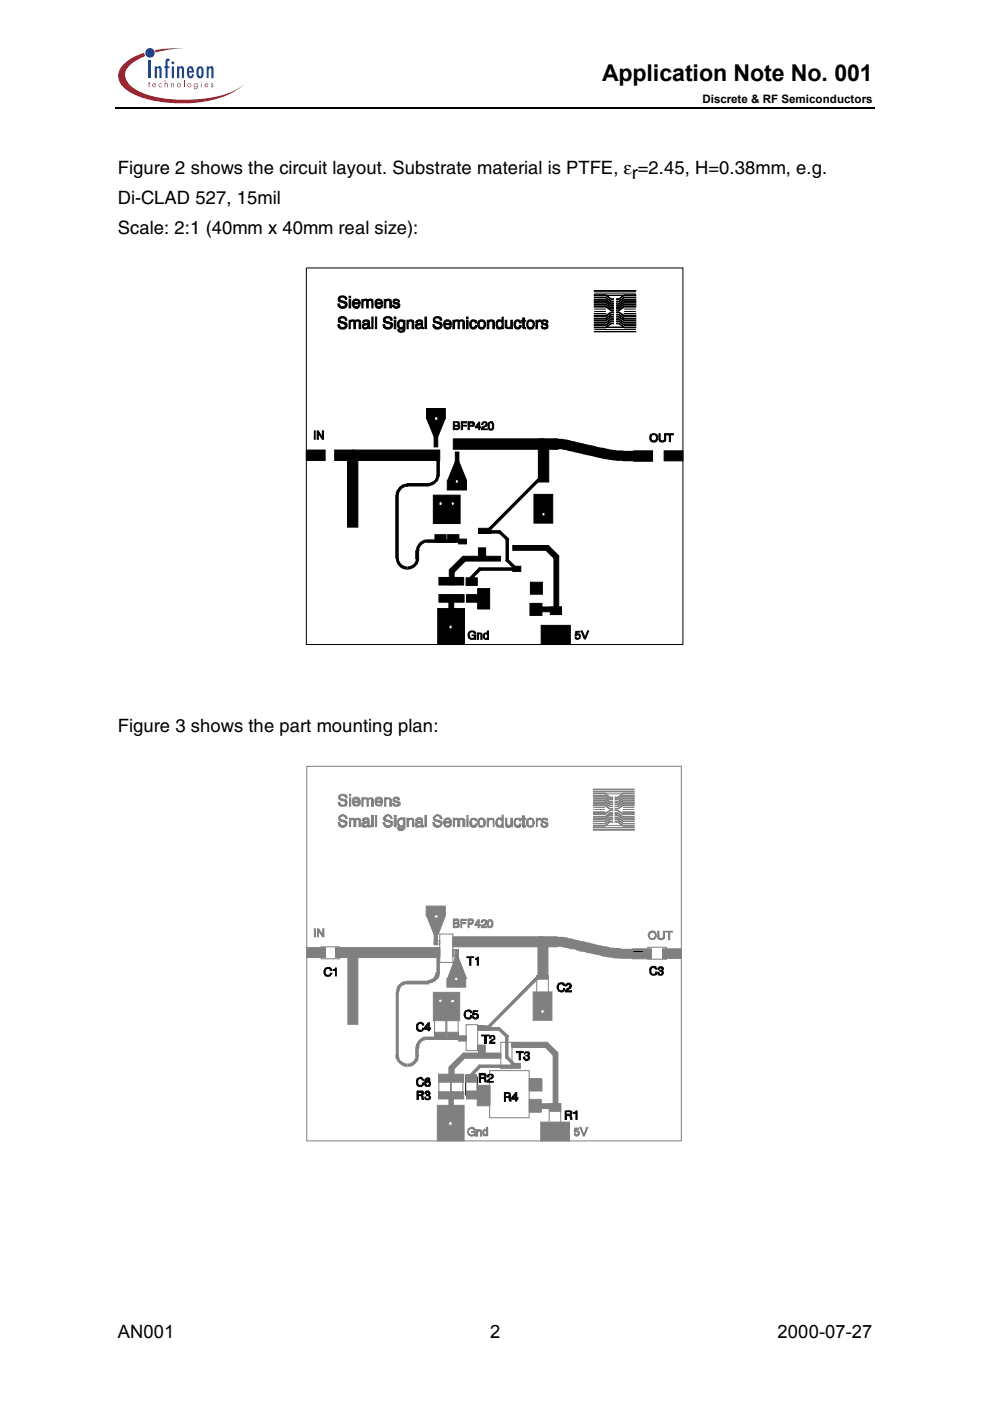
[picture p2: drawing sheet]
<svg xmlns="http://www.w3.org/2000/svg" width="210mm" height="297mm" viewBox="0 0 210 297" stroke-linecap="round" stroke-linejoin="round" font-family="sans-serif">
<defs><g id="words">
<text font-size="4.9" x="127.7" y="17.2">Application Note No. 001</text>
<g font-size="3.9">
<text x="25" y="36.8">Figure 2 shows the circuit layout. Substrate material is PTFE, ε =2.45, H=0.38mm, e.g.</text>
<text x="134" y="37.9">r</text>
<text x="25" y="43.2">Di-CLAD 527, 15mil</text>
<text x="25" y="49.5">Scale: 2:1 (40mm x 40mm real size):</text>
<text x="25" y="155.2">Figure 3 shows the part mounting plan:</text>
<text x="25" y="283.7">AN001</text>
<text x="103.9" y="283.7">2</text>
<text x="164.9" y="283.7">2000-07-27</text>
</g>
<text font-size="2.5" x="148.9" y="21.8">Discrete &amp; RF Semiconductors</text>
</g></defs>
<path d="M24.5 22.9h161" fill="none" stroke="#000" stroke-width=".25"/>
<g fill="#c82434">
<path d="M31.5 17.4h.2v.3h.1l-.1 .1v.7h-.2z"/>
<path d="M33.7 17.9l.3-.3 .3 .1v.2a.3 .3 0 0 0-.5 0 .3 .3 0 0 0 0 .4 .3 .3 0 0 0 .5-.1l-.1 .3a.44 .44 0 0 1-.5-.1 .44 .44 0 0 1 0-.5z"/>
<path d="M34.9 17h.2v.8l.2-.2 .3 .2v.7h-.2v-.7h-.1l-.2 .1v.6h-.2z"/>
<path d="M36.2 17.7h.6l.1 .8h-.1l-.1-.7h-.1l-.2 .1v.6h-.2z"/>
<path d="M39 17h.1v1.5h-.1z"/>
<path d="M44.8 17.7l.4 .1-.3 .1 .3 .2-.1 .4-.4-.2 .3 .1 .1-.1-.4-.4z"/>
<path d="M32.8 10.6a26.3 26.3 0 0 1 6.3-.3 22.8 22.8 0 0 0-6.1 .8z"/>
<path d="M26.2 13.6a10.1 10.1 0 0 1 4.4-2.4l.2 .7a7.7 7.7 0 0 0-4.1 3 3.1 3.1 0 0 0 1.6 3.7 19.1 19.1 0 0 0 10.8 2.5 22.3 22.3 0 0 0 11.7-2.5l.6-.5a15.6 15.6 0 0 1-9.3 3.6 27.6 27.6 0 0 1-13.7-1.7 4.9 4.9 0 0 1-3.4-3.9 3.6 3.6 0 0 1 1.2-2.5z"/>
<path d="M32.5 17.8h.2l.2 .2h-.5zM32.5 17.7a.44 .44 0 0 0-.1 .7 .44 .44 0 0 0 .7-.1h-.5l-.2-.2h.7a.4 .4 0 0 0-.2-.4 .4 .4 0 0 0-.4 0z"/>
<path d="M37.6 18.1a.3 .3 0 0 1 .6 0 .3 .3 0 0 1-.6 0zM37.5 18.1a.45 .45 0 0 0 .9 0 .45 .45 0 0 0-.9 0z"/>
<path d="M39.8 18.1a.3 .3 0 0 1 .6 0 .3 .3 0 0 1-.6 0zM39.7 18.1a.45 .45 0 0 0 .9 0 .45 .45 0 0 0-.9 0z"/>
<path d="M41.2 18.1a.3 .3 0 0 1 .6 0 .3 .3 0 0 1-.6 0zM41.3 17.7a.43 .43 0 0 0-.2 .6 .43 .43 0 0 0 .7 .1l-.1 .4h-.3l-.3-.2a.41 .41 0 0 0 .5 .4 .41 .41 0 0 0 .3-.5v-.8l-.1 .1z"/>
<path d="M42.6 17.7h.1v.8h-.1zM42.6 17.3a.1 .1 0 0 1 .2 0 .1 .1 0 0 1-.2 0z"/>
<path d="M43.6 17.8h.2l.2 .2h-.5zM43.5 17.7a.44 .44 0 0 0 0 .7 .44 .44 0 0 0 .7-.1h-.6l-.1-.2h.7a.4 .4 0 0 0-.2-.4 .4 .4 0 0 0-.5 0z"/>
</g>
<g fill="#18469d">
<path d="M31.6 12.8h.4v3.8h-.4z"/>
<path d="M32.8 14.1h.5v.3a.57 .57 0 0 1 .7-.3 .57 .57 0 0 1 .3 .7v1.8h-.5v-1.9l-.3-.3-.2 .4v1.8h-.5z"/>
<path d="M35.3 12.5h.6v.5l-.1-.1-.3 .2v1h.4v.3h-.4v2.2h-.4v-2.2h-.3v-.3h.3a1.79 1.79 0 0 1 .2-1.6z"/>
<path d="M37.5 14.1h.5v.3a.57 .57 0 0 1 .8-.3 .57 .57 0 0 1 .2 .7v1.8h-.4v-1.9l-.3-.3-.3 .4v1.8h-.5z"/>
<path d="M43.8 14.1h.5v.3a.57 .57 0 0 1 .7-.3 .57 .57 0 0 1 .3 .7v1.8h-.5v-1.9l-.3-.3-.2 .4v1.8h-.5z"/>
<path d="M36.4 14.1h.5v2.5h-.5zM36.3 13.3a.35 .35 0 0 1 .7 0 .35 .35 0 0 1-.7 0z"/>
<path d="M40.2 14.6l.2-.2 .2 .2 .1 .5h-.6zM40 14.1a1.99 1.99 0 0 0 0 2.4 .73 .73 0 0 0 .8 0 .73 .73 0 0 0 .3-.8h-.4l-.1 .4-.2 .1-.3-.3v-.5h1v-.4a.8 .8 0 0 0-1.1-.9z"/>
<path d="M42.2 14.6l.2-.1a1.36 1.36 0 0 1 0 1.7l-.3-.4zM41.8 14.3l-.2 1a.86 .86 0 0 0 .3 1.1 .86 .86 0 0 0 1.1-.1l.2-1a.86 .86 0 0 0-.3-1 .86 .86 0 0 0-1.1 0z"/>
<circle cx="31.8" cy="11.2" r="1.01"/>
</g>
<g fill="#000" stroke="#000" stroke-width=".21">
<path d="M65 95.4h3.9v2.2h-3.9z" fill-rule="evenodd"/>
<path d="M66.6 91.4h.2v1.7h-.2z" fill-rule="evenodd"/>
<path d="M67.2 91.4h.3l.8 1.4v-1.4h.3v1.7h-.3l-.8-1.4v1.4h-.3z" fill-rule="evenodd"/>
<path d="M71 95.4h3.9v2.2h-3.9z" fill-rule="evenodd"/>
<path d="M74.8 95.4h18.4v2.2h-18.4z" fill-rule="evenodd"/>
<path d="M90.4 86.6h4v2h-4z" fill-rule="evenodd"/>
<path d="M92 92.6h.8v2.1h-.8z" fill-rule="evenodd"/>
<path d="M90.4 88.6h4l-1.6 4h-.8z" fill-rule="evenodd"/>
<path d="M96.1 93h19.2v2.2h-19.2z" fill-rule="evenodd"/>
<path d="M96.5 95.8h.8v2.1h-.8z" fill-rule="evenodd"/>
<path d="M96.5 97.9h.8l1.6 4h-4z" fill-rule="evenodd"/>
<path d="M97.8 89.4h1.2v.3h-.9v.5h.8v.1h-.8v.8h-.3z" fill-rule="evenodd"/>
<path d="M102.2 89.7l.2-.2a.61 .61 0 0 1 .7 0 .61 .61 0 0 1 .2 .7l-.9 .6 .9 .1v.2h-1.2l.1-.4 .9-.7-.2-.4-.4 .1-.1 .3h-.3z" fill-rule="evenodd"/>
<path d="M114.3 93h4v2.2h-4z" fill-rule="evenodd"/>
<path d="M134.4 95.6h4v2.2h-4z" fill-rule="evenodd"/>
<path d="M139.7 91.9h.3v1.3l.2 .3 .6-.1 .1-1.5h.3v1.4l-.4 .3a.83 .83 0 0 1-1.1-.4z" fill-rule="evenodd"/>
<path d="M140.8 95.6h4v2.1h-4z" fill-rule="evenodd"/>
<path d="M141.3 91.9h1.5v.3h-.6v1.4h-.3v-1.4h-.6z" fill-rule="evenodd"/>
<path d="M73.7 97.6h2.2v14.2h-2.2z" fill-rule="evenodd"/>
<path d="M83.9 105h.5v13.3h-.5z" fill-rule="evenodd"/>
<path d="M86.4 102.5h4.5v.5h-4.5z" fill-rule="evenodd"/>
<path d="M88.2 116.8h.5v1.6h-.5z" fill-rule="evenodd"/>
<path d="M90.7 114.5h1.4v.5h-1.4z" fill-rule="evenodd"/>
<path d="M91.9 105h5.7v6h-5.7z" fill-rule="evenodd"/>
<path d="M92.2 113.4h2.4v1.6h-2.4z" fill-rule="evenodd"/>
<path d="M92.6 97.5h.5v3.4h-.5z" fill-rule="evenodd"/>
<path d="M92.7 114.5h3.9v.5h-3.9z" fill-rule="evenodd"/>
<path d="M94.8 101.9h4.1v2h-4.1z" fill-rule="evenodd"/>
<path d="M94.9 113.4h2.4v1.6h-2.4z" fill-rule="evenodd"/>
<path d="M97.2 114.3h1.7v1h-1.7z" fill-rule="evenodd"/>
<path d="M98.1 117.9h8v1.1h-8z" fill-rule="evenodd"/>
<path d="M101.4 112h2.7v1.1h-2.7z" fill-rule="evenodd"/>
<path d="M101.4 116.2h1.6v2.2h-1.6z" fill-rule="evenodd"/>
<path d="M101.7 112.5h4.3v.5h-4.3z" fill-rule="evenodd"/>
<path d="M114.2 101.3l.4 .4-11.2 11.2-.3-.3z" fill-rule="evenodd"/>
<path d="M107.3 114.3h.5v4.7h-.5z" fill-rule="evenodd"/>
<path d="M105.7 112.9l.3-.4 1.9 1.8-.4 .3z" fill-rule="evenodd"/>
<path d="M107.3 118.9l.3-.4 2.2 2.1-.3 .5z" fill-rule="evenodd"/>
<path d="M108.7 115.7h7.6v1h-7.6z" fill-rule="evenodd"/>
<path d="M113.2 104.8h4v6.1h-4z" fill-rule="evenodd"/>
<path d="M114.1 95.2h2.2v7h-2.2z" fill-rule="evenodd"/>
<path d="M115.6 116.5l.7-.8 2.2 2.2-.8 .7z" fill-rule="evenodd"/>
<path d="M92.8 129h5.7v7.6h-5.7z" fill-rule="evenodd"/>
<path d="M93.1 122.4h2.8v1.6h-2.8z" fill-rule="evenodd"/>
<path d="M93.1 126.1h2.9v1.6h-2.9z" fill-rule="evenodd"/>
<path d="M95.2 127.1h1v3.1h-1z" fill-rule="evenodd"/>
<path d="M95.3 120.8h1v3.2h-1z" fill-rule="evenodd"/>
<path d="M95.3 120.7l2.8-2.7 .7 .8-2.7 2.7z" fill-rule="evenodd"/>
<path d="M95.9 122.4h2.4v1.6h-2.4z" fill-rule="evenodd"/>
<path d="M96 126.1h2.4v1.6h-2.4z" fill-rule="evenodd"/>
<path d="M98.8 122.5h2.4v1.6h-2.4z" fill-rule="evenodd"/>
<path d="M98.9 126.1h2.4v1.6h-2.4z" fill-rule="evenodd"/>
<path d="M101.6 120.4l.4 .3-2.2 2.2-.3-.3z" fill-rule="evenodd"/>
<path d="M99.5 133.9l.8-.1 .6 .4-.3 .1-.3-.4h-.4l-.4 .5v.5a.59 .59 0 0 0 .6 .5 .59 .59 0 0 0 .6-.6h-.6v-.2h.8v1h-.2v-.3l-.4 .3-.8-.2-.3-.4v-.6z" fill-rule="evenodd"/>
<path d="M101.3 124.8h2.5v4.3h-2.5z" fill-rule="evenodd"/>
<path d="M101.6 120.4h8.6v.5h-8.6z" fill-rule="evenodd"/>
<path d="M101.2 134.2h.2v.3a.46 .46 0 0 1 .4-.3 .46 .46 0 0 1 .4 .3v1.1h-.2l-.1-1.2-.5 .1v1.1h-.2z" fill-rule="evenodd"/>
<path d="M108.7 120.1h1.7v1.1h-1.7z" fill-rule="evenodd"/>
<path d="M112.4 127.9h2.5v2.6h-2.5z" fill-rule="evenodd"/>
<path d="M112.5 123.4h2.5v2.6h-2.5z" fill-rule="evenodd"/>
<path d="M113.6 128.7h5.4v1h-5.4z" fill-rule="evenodd"/>
<path d="M114.7 132.6h6.2v4h-6.2z" fill-rule="evenodd"/>
<path d="M116.7 128.7h2.4v1.6h-2.4z" fill-rule="evenodd"/>
<path d="M117.4 118h1.1v11.1h-1.1z" fill-rule="evenodd"/>
<path d="M122.1 133.9h.9v.1h-.7l-.1 .5a.5 .5 0 0 1 .8 .2 .6 .6 0 0 1-.2 .7 .6 .6 0 0 1-.8-.1l-.1-.3 .5 .4h.2l.3-.3v-.3l-.2-.2-.8 .1z" fill-rule="evenodd"/>
<path d="M123.2 133.8h.3l.6 1.4 .5-1.4h.2l-.7 1.7h-.2z" fill-rule="evenodd"/>
</g>
<g fill="none" stroke="#000" stroke-width=".21">
<path d="M65 56.8h79.8v79.9h-79.8zM96.1 89.4l1.2 .1 .1 .4-.3 .3 .4 .1v.5l-.3 .2-1.1 .1zM96.4 89.6h.6l.1 .4-.1 .2h-.6zM96.4 90.3h.7l.1 .4-.2 .1h-.6zM99.2 89.4h1.1l.3 .3-.2 .6h-.9v.8h-.3zM99.5 89.7h.8v.4l-.8 .1zM101.5 89.5h.2v1h.3v.2h-.3v.4h-.2v-.4h-.7zM101.5 89.7v.8h-.5zM103.6 89.6l.7-.2 .4 .5-.1 1-.3 .3h-.5l-.2-.3a1.27 1.27 0 0 1 0-1.2zM103.8 89.7a.35 .35 0 0 1 .4-.1 .35 .35 0 0 1 .2 .3v.9a.34 .34 0 0 1-.4 .2 .34 .34 0 0 1-.3-.3zM127.2 96.2h9.3M138.3 92.2a.65 .65 0 0 1 .8 .2 .65 .65 0 0 1-.1 .9 .65 .65 0 0 1-.9-.1l-.1-.6z"/>
<path d="M102.5 134.5l.4-.3 .4 .2v-.6h.3v1.8h-.3v-.2a.48 .48 0 0 1-.5 .1 .48 .48 0 0 1-.3-.5zM102.7 134.5l.2-.1 .4 .1v.8l-.4 .1-.2-.2z"/>
<circle cx="138.6" cy="92.8" r=".88"/>
</g>
<path d="M83.9 118.3h.7a1.9 1.9 0 0 0 .6 1.4l.6 .4h.6v.7a2.49 2.49 0 0 1-2.5-2.5zM84.6 103.3l.2-.2a2.04 2.04 0 0 1 1.7-.6v.7h-.5l-.8 .4-.4 .5-.2 .9h-.7l.2-1zM90.7 102.4a1.88 1.88 0 0 0 1.9-1.7l.6 .1-.1 .7-.6 .9-1 .6-.7 .1zM89 115l.8-.5 .9-.1v.7h-.6l-.8 .5-.4 .6v.6h-.7l.1-.9zM86.4 120.1a1.88 1.88 0 0 0 1.8-1.7h.7l-.2 .8-.5 .9-1 .5-.7 .2z" fill="#000"/>
<g fill="#000">
<path d="M96.1 89.4l1.2 .1 .1 .6-.2 .2h.3v.5l-.3 .3h-1.1v-.7h.3v.4h.8l-.1-.4h-1v-.7h.3v.5l.7-.1-.1-.4h-.9z" fill-rule="evenodd"/>
<path d="M99.2 89.4h1.1l.3 .3v.5l-.2 .2h-.9v.7h-.3v-1.4h.3v.5h.7l.1-.3v-.2h-1.1z" fill-rule="evenodd"/>
<path d="M101.5 89.5h.2v.3h-.3l-.3 .7h.4v-.7h.2v.7h.3v.3h-.3v.3h-.2v-.3h-.7l.1-.5z" fill-rule="evenodd"/>
<path d="M103.6 89.6l.7-.2 .2 .3h-.6l-.2 .1v.9l.2 .3h.3l.2-.2v-.8l-.2-.3h.3l.2 .2v.9l-.3 .4h-.7l-.2-.4v-.8z" fill-rule="evenodd"/>
<path d="M137.9 92.2l.5-.3 .8 .2-1.1 .3-.1 .6 .2 .4a.74 .74 0 0 0 .9-.1l.1-.7-.3-.4h.4l.2 .3-.1 .9-.4 .3-1-.1-.2-.4v-.7z" fill-rule="evenodd"/>
<path d="M102.5 134.5l.4-.3 .4 .1v-.5h.3v.7h-.9l.1 .9h.4l.2-.2v-.6l-.2-.1h.4v1l-.9 .1-.2-.2z" fill-rule="evenodd"/>
<path d="M103.3 135.5l.3 .1z" fill-rule="evenodd"/>
</g>
<path d="M114.9 108.7a.48 .48 0 0 1 .8 .2l-.1 .5-.5 .1-.3-.3z" fill-rule="evenodd" fill="#fff"/>
<path d="M114.7 108.7l.2-.2-.1 .1 .7-.1h-.2l.5 .2v.2l-.2-.1 .2 .2v.3l-.6 .3-.4-.1h.2l-.3-.2h.1l-.1-.2h.3v.1l-.2-.1 .4 .3-.1-.1h.3l-.2 .1 .3-.2-.2 .1 .2-.1-.2 .1 .2-.2-.1-.2 .2 .1-.2-.2h.2l-.4-.2 .2 .1h-.5l.2-.1-.2 .2h.2h-.3l.2-.1v.4h-.3z" fill="#000"/>
<path d="M92.1 88.4a.54 .54 0 0 1 .9 .2l-.1 .6h-.6l-.3-.2z" fill-rule="evenodd" fill="#fff"/>
<path d="M92 88.3h.9h-.2l.4 .2v.3l-.2 .2h.2l-.5 .2h.2h-.7h.2h-.2l-.1-.1 .2 .1-.2-.1h.1h-.1l-.1-.3h.3v.2l-.1-.1 .2 .1h-.2l.4 .2-.2-.1 .3 .1h-.3l.4-.1h-.1l.3-.3-.2 .1v-.4l-.3-.2 .2 .1-.4 .1 .2-.1-.3 .3 .1-.1v.2h-.3z" fill="#000"/>
<path d="M96.5 101.8a.48 .48 0 0 1 .8 .1l-.1 .5-.5 .1-.3-.2z" fill-rule="evenodd" fill="#fff"/>
<path d="M96.3 101.8l.2-.2-.1 .1 .7-.1h-.1l.4 .2v.1h-.2l.3 .1-.1 .4-.5 .2-.5-.1h.2l-.3-.1h.1l-.1-.3h.3v.2l-.2-.1 .5 .2h-.2h.2l.2-.1-.1 .1 .1-.1-.1 .1 .1-.2-.1-.3 .2 .1-.2-.1h.2l-.3-.2 .1 .1h-.5l.2-.1-.2 .2h.2h-.3l.2-.1v.3h-.3z" fill="#000"/>
<path d="M93.1 106.4a.54 .54 0 0 1 .8 .2l-.1 .6-.6 .1-.2-.3z" fill-rule="evenodd" fill="#fff"/>
<path d="M93 106.3h.8h-.1l.3 .2 .1 .3-.3 .2h.2l-.4 .3h.1h-.6h.1l-.2-.1h.1l-.3-.2v-.2h.3v.2v-.1l.1 .1h-.1l.3 .2-.2-.1 .3 .1h-.3l.5-.1h-.2l.3-.3-.1 .1v-.4l-.4-.2 .2 .1-.4 .1 .2-.1-.2 .4v-.1v.1h-.3z" fill="#000"/>
<path d="M95.7 106.4a.48 .48 0 0 1 .7 .2v.6l-.5 .1-.3-.3z" fill-rule="evenodd" fill="#fff"/>
<path d="M95.5 106.4l.4-.1h-.2h.6h-.2l.4 .2 .1 .3-.3 .5h-.6l-.3-.5h.4l.1 .3-.2-.1 .4 .2h-.2l.5-.3-.2 .1 .1-.3-.2-.3 .2 .1-.3-.2 .1 .1-.2-.1 .2 .1-.4 .1 .2-.1-.1 .4h-.4z" fill="#000"/>
<path d="M95.2 132.6a.54 .54 0 0 1 .8 .2l-.1 .5-.6 .1-.2-.2z" fill-rule="evenodd" fill="#fff"/>
<path d="M116.9 93.1l2.5-.1 10.7 2.4 4.4 .2v2.2l-4.6-.2-2-.3-8.8-2.1-2 .1zM95.2 132.4h.6h-.2l.5 .3 .1 .3-.5 .4h.2l-.5 .1-.5-.3v-.2h.4v.2l-.1-.1 .1 .1h-.1l.2 .1h-.1h.3h-.3h.5h-.2l.3-.3-.1 .1v-.4l-.4-.2 .2 .1-.3 .1 .1-.1-.2 .3 .1-.1v.2h-.4l.1-.4 .3-.2z" fill="#000"/>
<g fill="#000" stroke="#000" stroke-width=".21">
<path d="M71.8 63.1l.5-.4h.6l.5 .4 .1 .4h-.2l-.2-.4-.3-.1-.6 .1a.51 .51 0 0 0 0 .5 .51 .51 0 0 0 .5 .2l.5 .1 .3 .3 .1 .6-.2 .3-.4 .3h-.7a.91 .91 0 0 1-.7-1h.4l.1 .4 .3 .2h.5l.3-.1a.45 .45 0 0 0 0-.6 .45 .45 0 0 0-.5-.1l-.9-.4z" fill-rule="evenodd"/>
<path d="M71.9 67.4l.4-.3h.6l.5 .4 .1 .4h-.2l-.2-.4-.3-.1-.6 .1a.51 .51 0 0 0 0 .5 .51 .51 0 0 0 .5 .2l.6 .2 .3 .3v.5l-.2 .3-.4 .3h-.7a.91 .91 0 0 1-.7-1h.4l.1 .4 .3 .2h.5l.3-.1a.45 .45 0 0 0 0-.6 .45 .45 0 0 0-.5-.1l-.9-.4-.1-.6z" fill-rule="evenodd"/>
<path d="M74 62.8h.4v.4h-.4z" fill-rule="evenodd"/>
<path d="M74 63.5h.4v1.8h-.4z" fill-rule="evenodd"/>
<path d="M74 67.9h.3v.2l.3-.3 .5 .1a.22 .22 0 0 0 .2 .2 .22 .22 0 0 0 .2-.2l.6-.1 .3 .2 .1 1.7h-.4v-1.5l-.1-.1h-.4l-.2 .2v1.4h-.4v-1.5l-.1-.1-.5 .1-.1 .2v1.3h-.3z" fill-rule="evenodd"/>
<path d="M76.7 63.5h.3v.2l.3-.3h.4l.3 .3 .3-.3 .6 .1 .2 .3v1.5h-.3v-1.4l-.2-.2-.4 .1-.1 .1v1.4h-.4v-1.5l-.1-.1-.5 .1-.1 1.5h-.3z" fill-rule="evenodd"/>
<path d="M78.8 67.2h.3v2.5h-.3z" fill-rule="evenodd"/>
<path d="M79.6 67.2h.3v2.5h-.3z" fill-rule="evenodd"/>
<path d="M81.5 63.5h.3v.3l.3-.4 .8 .2 .1 1.7h-.4v-1.4a.45 .45 0 0 0-.4-.2 .45 .45 0 0 0-.4 .3v1.3h-.3z" fill-rule="evenodd"/>
<path d="M81.5 67.4l.4-.3h.7l.5 .4 .1 .4h-.4l-.1-.3-.2-.2h-.5l-.4 .2a.64 .64 0 0 0 .9 .6l.6 .3a.74 .74 0 0 1-.4 1.2l-.8 .1-.3-.2a.67 .67 0 0 1-.4-.8h.3l.1 .4 .4 .2h.5a.4 .4 0 0 0 .3-.2 .4 .4 0 0 0-.1-.5l-1.3-.5-.1-.6z" fill-rule="evenodd"/>
<path d="M83.6 67.2h.3v.4h-.3z" fill-rule="evenodd"/>
<path d="M83.6 67.9h.3v1.8h-.3z" fill-rule="evenodd"/>
<path d="M83.4 63.6l.1-.1a.99 .99 0 0 1 1.2 .3v.2h-.3l-.1-.3h-.5l-.1 .1v.3l.6 .1 .5 .3-.2 .7-.9 .2-.5-.5v-.2h.4l.1 .3h.6l.1-.3-.2-.2a.64 .64 0 0 1-.9-.7z" fill-rule="evenodd"/>
<path d="M86.3 67.9h.2v.3l.4-.4h.5l.2 .2 .1 1.7h-.3v-1.5l-.2-.1-.6 .2-.1 1.4h-.2z" fill-rule="evenodd"/>
<path d="M90.1 67.2h.3v2.5h-.3z" fill-rule="evenodd"/>
<path d="M92 67.4l.5-.3h.6l.5 .4 .1 .4h-.4l-.1-.3-.2-.2-.6 .1a.35 .35 0 0 0-.3 .3 .35 .35 0 0 0 .3 .4l.9 .1 .4 .4-.1 .8-.5 .3a1.18 1.18 0 0 1-1.2-.5l-.1-.5h.2v.3l.5 .3h.6l.2-.1a.45 .45 0 0 0 0-.6 .45 .45 0 0 0-.5-.1l-.8-.4-.1-.6z" fill-rule="evenodd"/>
<path d="M96 67.9h.4v.2l.2-.3h.5l.3 .3 .2-.3h.5l.3 .2 .1 1.7h-.4v-1.5l-.1-.1h-.4l-.2 .2v1.4h-.3v-1.5l-.1-.1-.6 .1v1.5h-.4z" fill-rule="evenodd"/>
<path d="M98.9 67.2h.3v.4h-.3z" fill-rule="evenodd"/>
<path d="M98.9 67.9h.3v1.8h-.3z" fill-rule="evenodd"/>
<path d="M99.8 68l.3-.2 .8 .2 .2 .5h-.3a.42 .42 0 0 0-.3-.4 .42 .42 0 0 0-.5 .1l-.1 .9 .3 .3h.3l.4-.4h.2l-.1 .4-.4 .4-.7-.1-.2-.4-.1-.9z" fill-rule="evenodd"/>
<path d="M103.3 67.9h.3v.3l.3-.4 .8 .2 .1 1.7h-.3v-1.4a.45 .45 0 0 0-.5-.2 .45 .45 0 0 0-.4 .3v1.3h-.3z" fill-rule="evenodd"/>
<path d="M107.1 67.9h.4v1.4l.1 .1h.4l.2-.1 .1-1.4h.3v1.8h-.3v-.3l-.3 .3h-.5l-.4-.3z" fill-rule="evenodd"/>
<path d="M109.2 68l.3-.2 .7 .1 .3 .3v.3h-.3a.42 .42 0 0 0-.3-.4 .42 .42 0 0 0-.5 .1l-.1 .9 .3 .3h.3l.3-.4h.3l-.1 .4-.4 .4-.7-.1-.2-.4-.1-.9z" fill-rule="evenodd"/>
<path d="M110.8 67.4h.4v.5h.2v.2h-.2v1.2l.2 .1v.3h-.4l-.2-.2v-1.4h-.2v-.2h.2z" fill-rule="evenodd"/>
<path d="M113.6 67.9h.4v.3l.1-.3 .5-.1v.4h-.4l-.2 .2v1.3h-.4z" fill-rule="evenodd"/>
<path d="M114.8 68l.9-.2 .5 .4v.2h-.4l-.1-.3h-.5l-.1 .1 .2 .4 .8 .1 .1 .6-.4 .4a.83 .83 0 0 1-1.1-.4v-.2h.3l.2 .3h.6l.1-.3-.3-.2a.64 .64 0 0 1-.9-.7z" fill-rule="evenodd"/>
<path d="M126 61.6l8.8 .1z" fill-rule="evenodd"/>
<path d="M126 63h2.5l1.1 .8h.5v.2h-.5l-1.1-.8h-2.5z" fill-rule="evenodd"/>
<path d="M126 62.5h2.5l1.1 .8h.5v.2h-.5l-1.1-.8h-2.5z" fill-rule="evenodd"/>
<path d="M126 63.5h2.5l1.1 .8h.5v.2h-.5l-1.1-.8h-2.5z" fill-rule="evenodd"/>
<path d="M126 63.9h2.5l1.1 .9h.5v.1h-.5l-1.1-.7h-2.5z" fill-rule="evenodd"/>
<path d="M126 64.4h2.5l1.1 .8h.5v.2h-.5l-1.1-.8h-2.5z" fill-rule="evenodd"/>
<path d="M126 64.9h2.5l1.1 .8h.5v.2h-.5l-1.1-.8h-2.5z" fill-rule="evenodd"/>
<path d="M126 70.3l8.8 .1z" fill-rule="evenodd"/>
<path d="M126 66.5h2.5z" fill-rule="evenodd"/>
<path d="M126 68.8h2.5l1.1-.7h.5l-.5 .1-1.1 .8h-2.5z" fill-rule="evenodd"/>
<path d="M126 69.3h2.5l1.1-.8h.5v.2h-.5l-1.1 .8h-2.5z" fill-rule="evenodd"/>
<path d="M126 68.4h2.5l1.1-.8h.5v.2h-.5l-1.1 .7z" fill-rule="evenodd"/>
<path d="M126 67.8h2.5l1.1-.7h.5l-.5 .1-1.1 .9h-2.5z" fill-rule="evenodd"/>
<path d="M126 67.5h2.5l1.1-.9h.5v.2h-.5l-1.1 .8z" fill-rule="evenodd"/>
<path d="M126 66.9h2.5l1.1-.8h.5v.2h-.5l-1.1 .8h-2.5z" fill-rule="evenodd"/>
<path d="M128.5 62.6l3.8 .1z" fill-rule="evenodd"/>
<path d="M128.5 69.3l3.8 .1z" fill-rule="evenodd"/>
<path d="M132.3 66.5h2.5z" fill-rule="evenodd"/>
<path d="M130.7 63.8h.5l1.1-.8h2.5v.2h-2.5l-1.1 .8h-.5z" fill-rule="evenodd"/>
<path d="M130.7 63.3h.5l1.1-.8h2.5v.2h-2.5l-1.1 .8h-.5z" fill-rule="evenodd"/>
<path d="M130.7 64.3h.5l1.1-.8h2.5v.2h-2.5l-1.1 .8h-.5z" fill-rule="evenodd"/>
<path d="M130.7 64.8h.5l1.1-.9h2.5v.3h-2.5l-1.1 .7h-.5z" fill-rule="evenodd"/>
<path d="M130.7 65.2h.5l1.1-.8h2.5v.2h-2.5l-1.1 .8h-.5z" fill-rule="evenodd"/>
<path d="M130.7 65.7h.5l1.1-.8h2.5v.2h-2.5l-1.1 .8h-.5z" fill-rule="evenodd"/>
<path d="M130.7 68.1h.5l1.1 .7h2.5v.2h-2.5l-1.1-.8z" fill-rule="evenodd"/>
<path d="M130.7 68.5h.5l1.1 .8h2.5v.2h-2.5l-1.1-.8h-.5z" fill-rule="evenodd"/>
<path d="M130.7 67.6h.5l1.1 .8 2.5 .1h-2.5l-1.1-.7h-.5z" fill-rule="evenodd"/>
<path d="M130.7 67.1h.5l1.1 .7h2.5v.3h-2.5l-1.1-.9z" fill-rule="evenodd"/>
<path d="M130.7 66.6h.5l1.1 .9 2.5 .1h-2.5l-1.1-.8h-.5z" fill-rule="evenodd"/>
<path d="M130.7 66.1h.5l1.1 .8h2.5v.2h-2.5l-1.1-.8h-.5z" fill-rule="evenodd"/>
<path d="M101.6 231.6l.8 .3 .1 .4 .2 .1v.2h.3l.2-.3v-.2l-.2-.3h-.3v-.2h.4l.2 .2v.8l-.2 .1h-.4l-.8-.9v.9h-.3z" fill-rule="evenodd"/>
<path d="M112.5 234.4h1.2l.1-.4 .3 .6h-1.6z" fill-rule="evenodd"/>
</g>
<g fill="#000">
<path d="M74.9 63.6l.4-.2 .8 .2v.2h-.9l-.2 .4h1l-.1-.4h.4l.1 .7h-1.4l.2 .5h.7l.1-.3h.3v.2l-.3 .5h-.9l-.2-.3-.2-.3v-.8z" fill-rule="evenodd"/>
<path d="M77.1 67.9l.8-.1 .3 .2v.2h-.9h-.2v.3h-.2z" fill-rule="evenodd"/>
<path d="M76.8 68.9l.5-.3h.7l-.1-.4h.4v.6l-1.1 .2-.1 .1v.2v.2h.5l.3-.2 .1-.5h.3v.6l.2 .1h-.6l-.2 .3h-.6l-.3-.3z" fill-rule="evenodd"/>
<path d="M78 69.5h.5v.3l-.4-.1z" fill-rule="evenodd"/>
<path d="M79.6 63.8l.4-.4 .9 .2v.2h-.9l-.2 .3 1 .1-.2-.4h.4l.1 .7h-1.3l.2 .5h.6l.2-.1v-.2h.3l-.2 .6-1 .1v-.2h-.2l-.2-.4z" fill-rule="evenodd"/>
<path d="M84.5 68l.3-.2h.5l.1 .3 .1-.2h.4v.3h-1l-.3 .3v.6l.2 .3h.5l.2-.2v-.7l-.2-.3h.6v1.5l-1 .1-.5-.3-.1-.3v-.8z" fill-rule="evenodd"/>
<path d="M84.3 69.8h.3l.1 .4h.7l.1-.2v-.3h.4v.3l-.4 .4h-.9z" fill-rule="evenodd"/>
<path d="M88.3 68l.4-.2h.6l.3 .4h-.9h-.2v.3h-.3z" fill-rule="evenodd"/>
<path d="M88.2 68.8l.5-.2h.5l.1-.1v-.3h.3v.6l-1 .2-.2 .1v.2l.1 .2h.4l.4-.2v-.5h.3v.6l.2 .1h-.5l-.3 .3h-.7l-.2-.4z" fill-rule="evenodd"/>
<path d="M89.3 69.5h.5v.3h-.3z" fill-rule="evenodd"/>
<path d="M94.4 67.9l.8-.1 .3 .4h-.9l-.3 .4h1l-.1-.4h.4l.1 .7h-1.4l.3 .5h.6l.1-.1v-.2h.4l-.3 .6-1 .1v-.2h-.2l-.1-.4v-.8z" fill-rule="evenodd"/>
<path d="M101.5 68l.4-.2 .8 .2v.2h-.8l-.3 .3v.6l.2 .3h.6l.2-.2v-.7l-.2-.3h.5l.1 1-.3 .5h-1.2l-.2-.5v-.8z" fill-rule="evenodd"/>
<path d="M105.4 68l.2-.2h.5l.3 .3v-.9h.3v1h-.9l-.3 .1-.1 .3 .2 .7 .6 .1 .2-.2v-.7l-.2-.3h.5v1.4l-.4 .2h-.8l-.2-.2-.1-.4v-.8z" fill-rule="evenodd"/>
<path d="M106.4 69.6h.3v.2h-.3z" fill-rule="evenodd"/>
<path d="M112 67.9l.8-.1 .3 .4h-1.1l-.1 .9 .2 .3h.7l.2-.1v-.7l-.3-.4h.5l.1 1-.3 .5-1 .1-.1-.2-.2-.4v-.8z" fill-rule="evenodd"/>
</g>
<g fill="none" stroke="#000" stroke-width=".21">
<path d="M74.9 63.6l.9-.2 .5 .4 .1 .6h-1.4l.3 .6h.5l.2-.3h.3l-.3 .6a.98 .98 0 0 1-1.2-.4l-.1-.9zM75.1 63.8l.7-.1 .2 .1v.4h-1zM77.1 67.9l.8-.1 .3 .2 .1 1.4h.2v.3h-.3a.38 .38 0 0 0-.3-.2 .38 .38 0 0 0-.3 .3h-.4l-.4-.4v-.5l.5-.3h.6l.1-.4-.2-.1h-.5l-.2 .3h-.2zM77.1 69l.8-.3a.52 .52 0 0 1-.1 .7 .52 .52 0 0 1-.7 0zM79.6 63.8l.4-.4 .9 .2 .2 .4v.4h-1.3l.3 .6h.5l.2-.3h.3l-.2 .5-.8 .2-.4-.3-.2-.4zM79.9 63.8h.8l.1 .4h-1zM84.5 68l.3-.2h.5l.2 .3v-.2h.4v2l-.2 .4-.3 .1h-.5l-.5-.2-.1-.4h.3l.2 .4 .6-.1 .1-.5a.79 .79 0 0 1-1.2-.5v-.7zM84.7 68.2a.48 .48 0 0 1 .5-.1 .48 .48 0 0 1 .3 .4l-.1 .8-.1 .1h-.4l-.3-.3zM88.3 68l.4-.2h.6l.3 .3v1.3h.2v.3l-.5-.2a.64 .64 0 0 1-1 .2 .64 .64 0 0 1-.1-1l1.1-.2-.1-.4h-.5l-.2 .3h-.3zM88.6 68.9l.7-.2a.52 .52 0 0 1-.2 .7 .52 .52 0 0 1-.6 0l-.1-.3zM94.3 68l.3-.2h.6l.4 .4 .1 .6h-1.4l.4 .6h.5l.1-.3h.4l-.3 .5-.7 .2-.5-.3-.1-1.1zM94.5 68.2h.8v.4h-1z"/>
<path d="M101.5 68h.1a.92 .92 0 0 1 1.4 .4v.7l-.3 .5-.8 .2-.4-.2-.2-.5v-.7zM101.7 68.2a.54 .54 0 0 1 .5-.1 .54 .54 0 0 1 .4 .4l-.1 .8-.1 .1h-.5l-.3-.3zM105.5 67.9l.6-.1 .3 .3v-.9h.3v2.5h-.3v-.2l-.3 .3h-.4l-.4-.3-.1-1.1zM105.5 68.3a.5 .5 0 0 1 .5-.2 .5 .5 0 0 1 .4 .4v.7a.52 .52 0 0 1-.6 .2 .52 .52 0 0 1-.4-.5zM111.9 68a.85 .85 0 0 1 1.2 .2l.2 .2v.7l-.3 .5-.8 .2-.3-.3-.2-.4v-.7zM112 68.2a.66 .66 0 0 1 .9 .1 .66 .66 0 0 1 .1 .9l-.3 .2h-.5l-.2-.1zM126 62.1h8.8M126 65.5h2.5M126 66h2.5M126 69.8h8.8M132.3 65.5h2.5M132.3 66h2.5"/>
<path d="M126.9 201.7h9.4M98.7 228.3h2.5v3.9h-2.5z"/>
</g>
<g fill="#808080" stroke="#808080" stroke-width=".21">
<path d="M113 210.3h4v6h-4z" fill-rule="evenodd"/>
<path d="M114.7 237.9h6v4h-6z" fill-rule="evenodd"/>
<path d="M101.4 217.5h2.7v.9h-2.7z" fill-rule="evenodd"/>
<path d="M92.7 234.4h5.7v7.5h-5.7z" fill-rule="evenodd"/>
<path d="M65 200.9h4v2.1h-4z" fill-rule="evenodd"/>
<path d="M71.1 200.9h3.9v2.1h-3.9z" fill-rule="evenodd"/>
<path d="M73.8 203h2.1v14.2h-2.1z" fill-rule="evenodd"/>
<path d="M74.9 200.9h18.3v2.1h-18.3z" fill-rule="evenodd"/>
<path d="M96 198.6h19.2v2.1h-19.2z" fill-rule="evenodd"/>
<path d="M114.1 200.7h2.1v6.9h-2.1z" fill-rule="evenodd"/>
<path d="M92 198.1h.7v2.2h-.7z" fill-rule="evenodd"/>
<path d="M90.4 192.1h4v2h-4z" fill-rule="evenodd"/>
<path d="M90.4 194.1h4l-1.5 4h-.9z" fill-rule="evenodd"/>
<path d="M114.1 198.6h4v2.1h-4z" fill-rule="evenodd"/>
<path d="M140.5 201.2h4v2h-4z" fill-rule="evenodd"/>
<path d="M134.1 201.2h4v2.1h-4z" fill-rule="evenodd"/>
<path d="M92.6 203h.5v3.4h-.5z" fill-rule="evenodd"/>
<path d="M114.1 206.8l.3 .4-11.1 11.2-.3-.4z" fill-rule="evenodd"/>
<path d="M101.5 225.8h8.6v.5h-8.6z" fill-rule="evenodd"/>
<path d="M108.6 221h7.5v1.1h-7.5z" fill-rule="evenodd"/>
<path d="M107.2 219.6h.5v4.8h-.5z" fill-rule="evenodd"/>
<path d="M105.5 218.2l.3-.4 2 1.8-.3 .4z" fill-rule="evenodd"/>
<path d="M107.5 223.9l2.2 2.2-.4 .4-2.1-2.3z" fill-rule="evenodd"/>
<path d="M117.3 223.4h1v11h-1z" fill-rule="evenodd"/>
<path d="M116.6 234h2.3v1.6h-2.3z" fill-rule="evenodd"/>
<path d="M116.2 221.1l2.1 2.1-.8 .8-2-2.1z" fill-rule="evenodd"/>
<path d="M112.3 233.3h2.4v2.5h-2.4z" fill-rule="evenodd"/>
<path d="M101.2 230.1h2.5v4.3h-2.5z" fill-rule="evenodd"/>
<path d="M98.9 231.3h2.4v1.7h-2.4z" fill-rule="evenodd"/>
<path d="M98.7 227.8h2.3v1.6h-2.3z" fill-rule="evenodd"/>
<path d="M113.5 234h5.4v1h-5.4z" fill-rule="evenodd"/>
<path d="M96 231.5h2.3v1.5h-2.3z" fill-rule="evenodd"/>
<path d="M93 227.8h2.9v1.6h-2.9z" fill-rule="evenodd"/>
<path d="M95.2 232.4h.9v3.1h-.9z" fill-rule="evenodd"/>
<path d="M112.3 228.8h2.6v2.5h-2.6z" fill-rule="evenodd"/>
<path d="M96.4 201.3h.8v2h-.8z" fill-rule="evenodd"/>
<path d="M96.4 203.3h.9l1.6 4.1h-4z" fill-rule="evenodd"/>
<path d="M94.8 207.4h3.9v1.9h-3.9z" fill-rule="evenodd"/>
<path d="M95.3 226.1l2.8-2.7 .6 .7-2.7 2.8z" fill-rule="evenodd"/>
<path d="M98.1 223.3h7.9v1.1h-7.9z" fill-rule="evenodd"/>
<path d="M95.2 226.3h1.1v3h-1.1z" fill-rule="evenodd"/>
<path d="M101.4 221.6h1.5v2.2h-1.5z" fill-rule="evenodd"/>
</g>
<g fill="none" stroke="#808080" stroke-width=".21">
<path d="M65 162.5h79.5v79.4h-79.5zM92 199.5h1.2v.7h-1.2zM93.2 198h2.8v6h-2.8zM96 199.5h1.2v.7h-1.2zM68.1 200.7h3.9v2.6h-3.9zM92 201.3h1.2v1.4h-1.2zM96 201.3h1.2v1.4h-1.2zM97.4 219.7h1.4v.7h-1.4zM98.8 217.3h2.5v5.5h-2.5zM101.3 217.4h1.4v.8h-1.4zM113.8 206.8h2.5v4h-2.5zM137.3 200.8h4v2.6h-4z"/>
<path d="M95.7 228.4h2.4v4h-2.4zM101.3 221.8h1.4v.7h-1.4zM101.3 230.2h2.6v4h-2.6zM103.8 227h8.4v10h-8.4zM104.7 223.4h1.5v.8h-1.5zM106.2 221h2.4v5.6h-2.4zM108.6 221.1h1.4v.8h-1.4zM108.6 225.6h1.4v.8h-1.4zM112.2 228.7h2.5v2.4h-2.5zM112.2 233.1h2.5v2.6h-2.5zM116.4 234.9h2.5v4h-2.5z"/>
</g>
<path d="M92.3 206.2h1l-.2 1-.2 .1 .1 .1-.6 .5v.1l-.6 .4h-.9h.1l-.3 .2-.1-.7 .9-.3-.2 .2v-.2l.4-.1 .6-.7-.2 .1 .2-.2z" fill="#808080"/>
<path d="M84 210.4h.4v13.2h-.4z" fill-rule="evenodd" fill="#808080" stroke="#808080" stroke-width=".21"/>
<g fill="#808080">
<path d="M88.7 220.5l.9-.6 1.1-.1v.7h-.6l-.1 .1-.4 .1-.6 .6-.1 1h-.7v-.8z"/>
<path d="M83.8 223.6h.8a1.38 1.38 0 0 0 1.2 1.7v.2l.6 .1-.1 .7-.2-.2h-.7l-1-.8-.6-.9z"/>
</g>
<g fill="#808080" stroke="#808080" stroke-width=".21">
<path d="M90.7 219.9h1.4v.5h-1.4z" fill-rule="evenodd"/>
<path d="M94.9 218.9h2.3v1.5h-2.3z" fill-rule="evenodd"/>
<path d="M92.1 218.9h2.5v1.5h-2.5z" fill-rule="evenodd"/>
<path d="M97.2 219.6h1.7v1.1h-1.7z" fill-rule="evenodd"/>
<path d="M86.4 208h4.5v.6h-4.5z" fill-rule="evenodd"/>
</g>
<path d="M86.5 225.5h.5l.7-.5 .4-.6 .1-.6h.7l-.2 .7a2.42 2.42 0 0 1-1.5 1.6l-.8 .2z" fill="#808080"/>
<path d="M92.1 215.6h2.4v3.9h-2.4zM94.8 215.6h2.3v3.9h-2.3z" fill="none" stroke="#808080" stroke-width=".21"/>
<path d="M91.9 210.4h5.6v6h-5.6z" fill-rule="evenodd" fill="#808080" stroke="#808080" stroke-width=".21"/>
<path d="M84.3 209l.4-.4a1.75 1.75 0 0 1 1.8-.6v.7a1.65 1.65 0 0 0-1.8 1.7h-.7l.1-.9z" fill="#808080"/>
<g fill="#808080" stroke="#808080" stroke-width=".21">
<path d="M88.2 222.1h.5v1.8h-.5z" fill-rule="evenodd"/>
<path d="M108.6 225.5h1.7v1h-1.7z" fill-rule="evenodd"/>
<path d="M101.6 225.8l.4 .3-2.2 2.2-.3-.3z" fill-rule="evenodd"/>
<path d="M101.6 217.8h4.2v.6h-4.2z" fill-rule="evenodd"/>
<path d="M92.7 219.9h3.9v.5h-3.9z" fill-rule="evenodd"/>
</g>
<path d="M96.1 194.9l1.1 .1 .1 .2h-.9v.4h.6v-.4h.3l-.1 .5 .1 .3h.2l-.2 .7h-1.2v-.7h.3v.4l.8-.1-.2-.3h-.9z" fill-rule="evenodd" fill="#808080"/>
<path d="M96.1 194.8h.9l.3 .3v.5l-.3 .1a.55 .55 0 0 1 .4 .5 .55 .55 0 0 1-.4 .5h-.9zM96.3 195.1h.7v.5h-.7zM96.3 195.8h.7l.1 .5-.1 .1h-.7z" fill="none" stroke="#808080" stroke-width=".21"/>
<path d="M97.7 194.9h1.2v.3h-1v.4h.8v.2h-.8v.9h-.2z" fill-rule="evenodd" fill="#808080" stroke="#808080" stroke-width=".21"/>
<path d="M99.2 194.9h.9l.3 .3-.1 .6-.2 .3h-.6v.6h-.3v-1.5h.3v.5h.5l.2-.1v-.4h-1z" fill-rule="evenodd" fill="#808080"/>
<path d="M99.2 194.8h.9l.3 .4-.3 .7h-.7v.8h-.2zM99.4 195.1h.7l.1 .3-.3 .3h-.5z" fill="none" stroke="#808080" stroke-width=".21"/>
<path d="M101.3 195.2l.3-.2v.3h-.3l-.3 .8h.4v-.8h.2v.8h.3v.2h-.3v.4h-.2v-.4h-.7v-.2h.2z" fill-rule="evenodd" fill="#808080"/>
<path d="M101.4 195h.2v1h.3v.2h-.3v.5h-.2v-.5h-.7zM101.4 195.2v.8h-.5z" fill="none" stroke="#808080" stroke-width=".21"/>
<path d="M102.1 195.2l.3-.2h.5l.2 .2v.8l-.4 .1-.4 .3h.9v.3h-1.2l.1-.5h.2a.9 .9 0 0 0 .7-.9l-.5-.1-.2 .4h-.3z" fill-rule="evenodd" fill="#808080" stroke="#808080" stroke-width=".21"/>
<path d="M103.7 195h.5l.2 .3h-.6l-.2 .2v.7l.1 .2 .6-.1v-.7l-.1-.3 .4 .2v.8h-.2l-.1 .4h-.7l-.1-.4h-.2v-.8h.2v-.3h.2z" fill-rule="evenodd" fill="#808080"/>
<path d="M103.4 195.2l.2-.2h.6l.2 .2 .1 1-.3 .5h-.6l-.2-.3zM103.6 195.4l.2-.2 .4 .2v.8l-.2 .2-.4-.2z" fill="none" stroke="#808080" stroke-width=".21"/>
<g fill="#808080" stroke="#808080" stroke-width=".21">
<path d="M121.8 239.2h.9v.2h-.6l-.1 .4 .7 .1 .2 .1v.5a.56 .56 0 0 1-.6 .4 .56 .56 0 0 1-.5-.5h.2l.1 .2h.3l.2-.2v-.3l-.2-.2-.6 .1z" fill-rule="evenodd"/>
<path d="M123 239h.2l.6 1.6 .6-1.6h.2l-.7 1.9h-.2z" fill-rule="evenodd"/>
<path d="M99.5 239.2h.3v-.2h.5l.3 .2 .3 .4h-.3l-.4-.3h-.4l-.5 .3v.6l.5 .4h.5l.3-.2v-.3h-.6v-.2h.9v1h-.2l-.1-.3a.91 .91 0 0 1-1.3-.1 .91 .91 0 0 1 .2-1.3z" fill-rule="evenodd"/>
<path d="M101 239.5h.3v.3a.46 .46 0 0 1 .6-.3 .46 .46 0 0 1 .2 .6v.8h-.2l-.1-1.1h-.3l-.2 .2v.9h-.3z" fill-rule="evenodd"/>
</g>
<g fill="#808080">
<path d="M102.5 239.6l.7-.1v-.5h.3v.8h-.8l-.1 .2 .1 .6h.3l.2-.1-.1-.7h.4v.9h-.4v.2h-.6z" fill-rule="evenodd"/>
<path d="M103.2 240.7h.3v.2h-.3z" fill-rule="evenodd"/>
</g>
<path d="M102.5 239.6l.2-.2h.4v.2v-.6h.3v1.8h-.3v-.3l-.1 .3-.5-.1zM102.8 239.6h.3v.9h-.3l-.3-.2v-.4z" fill="none" stroke="#808080" stroke-width=".21"/>
<g fill="#808080" stroke="#808080" stroke-width=".21">
<path d="M66.6 196.9h.3v1.7h-.3z" fill-rule="evenodd"/>
<path d="M67.3 196.9h.3l.8 1.5v-1.5h.3v1.7h-.3l-.8-1.3-.1 1.3h-.2z" fill-rule="evenodd"/>
</g>
<path d="M137.6 197.8l.6-.4 .7 .1 .1 .3h-1l-.2 .2 .1 1 .7 .1 .3-.1 .1-.3v-.7l-.3-.2h.3v.3h.2v.6h-.2l-.1 .5h-1l-.1-.2h-.2z" fill-rule="evenodd" fill="#808080"/>
<path d="M137.6 197.7a.87 .87 0 0 1 1.4 0 .87 .87 0 0 1-.5 1.4 .87 .87 0 0 1-1.1-1zM137.9 197.7a.79 .79 0 0 1 1.1 .3v.5a.66 .66 0 0 1-1.1 .3l-.2-.3v-.5zM93.1 228.4h2.4v3.8h-2.4z" fill="none" stroke="#808080" stroke-width=".21"/>
<g fill="#808080" stroke="#808080" stroke-width=".21">
<path d="M139.5 197.4h.2v1.3l.2 .3h.5l.2-.3v-1.3h.3v1.5l-.2 .2-.2 .1h-.7l-.3-.1z" fill-rule="evenodd"/>
<path d="M141.2 197.4h1.4v.2h-.6v1.6h-.3v-1.6h-.5z" fill-rule="evenodd"/>
<path d="M95.9 227.8h2.4v1.6h-2.4z" fill-rule="evenodd"/>
<path d="M93 231.5h3v1.5h-3z" fill-rule="evenodd"/>
</g>
<circle cx="115" cy="214.5" r=".4" fill="#fff" stroke="#808080" stroke-width=".21"/>
<path d="M92 194.1h.1a.41 .41 0 0 1 .4-.2 .41 .41 0 0 1 .4 .2l.1 .4-.3 .2-.6-.1z" fill-rule="evenodd" fill="#fff"/>
<path d="M91.9 194.1h.1l.1-.3h.6l.4 .6-.5 .3v.2h-.2l-.1-.2-.4-.1v-.2l.2-.1v.2h.3l.1 .1v-.1l.4-.2h-.2l-.1-.2h-.3h-.2h.2h-.2v.3h-.2z" fill="#808080"/>
<g fill="#fff" stroke="#808080" stroke-width=".21">
<circle cx="96.7" cy="207.5" r=".38"/>
<circle cx="93.4" cy="212.2" r=".38"/>
</g>
<path d="M95.8 211.8h.5l.1 .3-.1 .6-.7-.1-.1-.5 .3-.1z" fill-rule="evenodd" fill="#fff"/>
<path d="M95.5 211.8h.8l.3 .5-.5 .5-.5-.1-.2-.1v-.3h.2l-.1-.1 .1 .2 .4 .2 .4-.4v.1l-.1-.2-.5-.1-.2 .1h.2h-.2v.2h-.2z" fill="#808080"/>
<path d="M95.2 237.9l.6-.1 .1 .3h.1v.3h-.1l-.1 .3h-.5l-.1-.3h-.2v-.3h.2z" fill-rule="evenodd" fill="#fff"/>
<g fill="#808080">
<path d="M94.9 237.9l.3-.2h.6l.2 .2h-.1h.1l.1 .4-.5 .5-.7-.2v-.3h.3l-.2-.1h.2v.2h.2l.1 .2v-.2l.4-.1-.3-.4h-.3l-.1 .4h-.3z"/>
<path d="M116.9 198.6l3.3 .1 1.6 .5 2 .4 5.5 1.3 2.2 .1 .3 .2h2.5v2.1l-4.2-.1-.4-.2-1.7-.1-3.9-1.1h-1.1l-1-.5-2.7-.4-.1-.2h-2.3z"/>
</g>
<g fill="#808080" stroke="#808080" stroke-width=".21">
<path d="M71.8 168.7l.4-.1a1.16 1.16 0 0 1 1.2 0l.2 .6h-.3l-.1-.5a.97 .97 0 0 0-1.1 .2v.3l.5 .1 .1 .2a.76 .76 0 0 1 .8 .3 .76 .76 0 0 1 0 .9l-.2 .2a1.16 1.16 0 0 1-1.5-.3l-.1-.5h.4l.1 .5 .2 .1 .8-.1 .1-.3v-.2l-.3-.3h-.6l-.6-.5z" fill-rule="evenodd"/>
<path d="M74.1 168.4h.3v.3h-.3z" fill-rule="evenodd"/>
<path d="M74.1 169.2h.3v1.7h-.3z" fill-rule="evenodd"/>
</g>
<path d="M75 169.2l.7-.2v.2h.3l.3 .3-1.3 .1v.2h1l-.1-.3h.4l.1 .7h-1.4v.2h.2l.1 .3h.5l.2-.1v-.3h.4l-.3 .6h-1.1l-.1-.2v-.4h-.2v-.5h.2v-.5z" fill-rule="evenodd" fill="#808080"/>
<path d="M74.8 169.3a.8 .8 0 0 1 .8-.3 .8 .8 0 0 1 .6 .6l.2 .1v.4h-1.4v.2l.4 .4 .5-.2 .1-.2h.4a.92 .92 0 0 1-1.6 .2zM75.1 169.4l.6-.1 .3 .3v.2h-1z" fill="none" stroke="#808080" stroke-width=".21"/>
<path d="M76.7 169.2h.3v.1l.1-.1h.7l.3 .1 .2-.1h.6l.3 .3v1.4h-.4l-.1-1.6-.6 .3v1.3h-.3v-1.3l-.2-.3-.6 .3v1.3h-.3z" fill-rule="evenodd" fill="#808080" stroke="#808080" stroke-width=".21"/>
<path d="M79.6 169.3l.7-.1v-.2l.7 .2v.3l-1.1 .1v.2h1l-.2-.3h.3l.2 .7h-1.3l.1 .5h.6l.4-.4-.1 .6h-1l-.1-.2h-.2z" fill-rule="evenodd" fill="#808080"/>
<path d="M79.9 169.6l.2-.3h.3l.3 .1 .1 .4h-.9zM79.9 169.1a.88 .88 0 0 1 .9 .1 .88 .88 0 0 1 .3 .9h-1.2v.3l.2 .3h.3l.4-.4h.2a.72 .72 0 0 1-.4 .6 .72 .72 0 0 1-.7-.1l-.4-.6 .1-.9z" fill="none" stroke="#808080" stroke-width=".21"/>
<g fill="#808080" stroke="#808080" stroke-width=".21">
<path d="M81.5 169.2h.3v.1l.1-.1h.7l.4 .3v1.4h-.4v-1.3l-.2-.3-.6 .3v1.3h-.3z" fill-rule="evenodd"/>
<path d="M83.5 169.2l.2-.2h.6l.3 .2 .1 .4h-.3l-.2-.3h-.5l-.1 .5h.7l.6 .4v.4l-.6 .3h-.8l-.3-.6 .4 .1a.65 .65 0 0 0 .8 .2v-.4h-.2a.74 .74 0 0 1-.9-.9z" fill-rule="evenodd"/>
<path d="M72.2 172.9l.2-.2h.5l.6 .4 .1 .5h-.3l-.1-.5-.3-.1h-.5l-.2 .1v.6l.5 .2a.74 .74 0 0 1 .9 .4 .74 .74 0 0 1-.3 1h-.3l-.1 .1-.8-.1-.3-.3-.1-.6h.4l.1 .5a.97 .97 0 0 0 1.1-.1l-.1-.5-1.1-.2-.2-.2-.1-.7z" fill-rule="evenodd"/>
<path d="M74.1 173.5h.3v.2l.3-.2 .5 .1 .1 .1 .4-.2 .6 .1 .2 .2v1.5h-.4v-1.4l-.2-.2-.4 .1v.3v1.2h-.5l-.1-1.6-.5 .1v1.5h-.3z" fill-rule="evenodd"/>
</g>
<g fill="#808080">
<path d="M77 173.6l1.1-.1 .2 .3h-.8l-.3 .1v.3h-.3z" fill-rule="evenodd"/>
<path d="M76.9 174.4l.4-.1v-.1h.8l-.1-.4h.3v.8h-.7l-.5 .2 .1 .4h.6v-.2l.3-.1v-.3h.2v.6l-.5 .1v.1h-.9v-.2h-.2v-.6h.2z" fill-rule="evenodd"/>
<path d="M78.1 175.2h.5v.2h-.4z" fill-rule="evenodd"/>
</g>
<path d="M77 173.6l.2-.2h.8l.2 .3v1.3h.3l-.1 .3h-.2l-.2-.3-.4 .3h-.8l-.1-.8 .6-.3h.6l.1-.2-.2-.3h-.4l-.2 .3h-.4zM77.1 174.7l.5-.3h.4l-.1 .6a.56 .56 0 0 1-.8-.3z" fill="none" stroke="#808080" stroke-width=".21"/>
<g fill="#808080" stroke="#808080" stroke-width=".21">
<path d="M78.8 172.9h.4v2.4h-.4z" fill-rule="evenodd"/>
<path d="M79.6 172.9h.3v2.4h-.3z" fill-rule="evenodd"/>
<path d="M81.3 173.3l.2-.1a.89 .89 0 0 1 .9-.5 .89 .89 0 0 1 .8 .9l-.3-.1a.84 .84 0 0 0-.8-.5l-.4 .3 .2 .5h.2a1.4 1.4 0 0 1 1.1 .6v.6l-.3 .3h-.3v.1h-.7v-.1l-.4-.1-.3-.8h.3v.3l.4 .3h.7l.3-.2v-.4l-1.4-.3-.2-.4z" fill-rule="evenodd"/>
<path d="M83.6 172.9h.4v.3h-.4z" fill-rule="evenodd"/>
<path d="M83.6 173.5h.4v1.8h-.4z" fill-rule="evenodd"/>
</g>
<g fill="#808080">
<path d="M84.6 173.6l.7-.1 .2 .2v-.2h.4v.3h-1l-.3 .3v.8l.3 .3h.4l.2-.2-.1-1.2h.5v1.5h-.5v.1l-.2 .1-.6-.1v-.1h-.2l-.1-1.4z" fill-rule="evenodd"/>
<path d="M84.3 175.5h.4v.3h.6l.2-.2v-.3h.4v.5l-.4 .3h-1.1z" fill-rule="evenodd"/>
</g>
<path d="M84.4 173.7l.1-.1a.7 .7 0 0 1 1 .1v-.3h.4v2.2l-.6 .5h-.6l-.4-.4v-.3h.4l.1 .3h.5l.2-.3v-.3a.72 .72 0 0 1-.7 .2 .72 .72 0 0 1-.5-.5v-.8zM84.9 173.7h.4l.2 .2v.9l-.2 .3h-.4l-.4-.3v-.8z" fill="none" stroke="#808080" stroke-width=".21"/>
<path d="M86.3 173.5h.3v.2l.4-.2h.5l.2 .2v1.6h-.2v-1.4l-.3-.2-.6 .2v1.4h-.3z" fill-rule="evenodd" fill="#808080" stroke="#808080" stroke-width=".21"/>
<g fill="#808080">
<path d="M88.3 173.6l1.1-.1 .2 .3h-.9l-.1 .1v.3h-.4z" fill-rule="evenodd"/>
<path d="M88.3 174.3h.4v-.1h.7l-.1-.4h.3v.8l-1.2 .2 .2 .4h.6v-.2l.2-.1v-.3h.2v.6l-.4 .1v.1h-1l-.1-.8z" fill-rule="evenodd"/>
<path d="M89.4 175.2h.4v.2h-.3z" fill-rule="evenodd"/>
</g>
<path d="M88.2 173.6l.3-.2h.8l.3 .3v1.3h.2v.3h-.4l-.1-.3a.79 .79 0 0 1-1.3 0v-.5l.2-.3h1.1v-.2l-.2-.3h-.4l-.2 .3h-.3zM88.4 174.7l.4-.3h.5v.6a.56 .56 0 0 1-.9-.3z" fill="none" stroke="#808080" stroke-width=".21"/>
<g fill="#808080" stroke="#808080" stroke-width=".21">
<path d="M90.1 172.9h.3v2.4h-.3z" fill-rule="evenodd"/>
<path d="M92 173.1a.84 .84 0 0 1 .8-.4 .84 .84 0 0 1 .8 .5l.1 .4h-.4l-.1-.5-.2-.1h-.5l-.2 .1a.47 .47 0 0 0 0 .6 .47 .47 0 0 0 .4 .2h.4a.65 .65 0 0 1 .5 1l-.6 .5h-.5l-.6-.4-.1-.6h.3v.3l.4 .3h.7l.3-.2-.3-.5-1.1-.2-.2-.4v-.4z" fill-rule="evenodd"/>
</g>
<path d="M94.2 173.8l.6-.3 .6 .1 .1 .2h-.9v.3h-.2l1 .1-.1-.1v-.3h.3v.3h.2v.5h-1.4l.2 .6h.7l.1-.5h.4v.3h-.2l-.2 .4h-1l-.1-.2h-.1z" fill-rule="evenodd" fill="#808080"/>
<path d="M94.2 173.8l.6-.4a.92 .92 0 0 1 .9 .6v.4h-1.3v.4l.3 .3h.3l.3-.1v-.3h.4a.77 .77 0 0 1-.7 .7 .77 .77 0 0 1-.8-.6l-.2-.1zM94.7 173.7l.6 .1v.4h-.9z" fill="none" stroke="#808080" stroke-width=".21"/>
<g fill="#808080" stroke="#808080" stroke-width=".21">
<path d="M96.1 173.5h.3v.2l.3-.2 .5 .1 .1 .1 .4-.2 .6 .1 .3 .2v1.5h-.5v-1.6l-.5 .1-.1 1.5h-.5v-1.6l-.6 .1v1.5h-.3z" fill-rule="evenodd"/>
<path d="M99 172.9h.2v.3h-.2z" fill-rule="evenodd"/>
<path d="M99 173.5h.2v1.8h-.2z" fill-rule="evenodd"/>
<path d="M99.8 173.8a.78 .78 0 0 1 .8-.4 .78 .78 0 0 1 .6 .7h-.3l-.3-.4h-.4l-.2 .2v.9l.2 .2h.4l.3-.3 .3 .1a.86 .86 0 0 1-1.4 .4 .94 .94 0 0 1 0-1.1z" fill-rule="evenodd"/>
</g>
<path d="M101.6 173.6l.7-.1 .3 .1 .1 .2-1.1 .1v1l.2 .3h.6l.2-.2v-.9l-.1-.3h.4l.1 1-.1 .4-.3 .1v.1h-1l-.2-.2-.1-1h.1z" fill-rule="evenodd" fill="#808080"/>
<path d="M101.6 173.6a.96 .96 0 0 1 1 .1 .96 .96 0 0 1 .4 1l-.2 .1a.77 .77 0 0 1-.8 .5 .77 .77 0 0 1-.7-.6l.1-.9zM101.9 173.7h.5l.1 .2v.9l-.1 .3h-.5l-.3-.3v-.9z" fill="none" stroke="#808080" stroke-width=".21"/>
<path d="M103.3 173.5h.3v.2l.3-.2 .8 .1v1.7h-.1v-1.4l-.3-.2-.6 .1-.1 .3v1.2h-.3z" fill-rule="evenodd" fill="#808080" stroke="#808080" stroke-width=".21"/>
<g fill="#808080">
<path d="M105.3 173.8l.5-.3 .6 .1v.1v-.8h.3v.9l-1.2 .1v1l.3 .3h.4v-.2l.2-.1v-.8l-.2-.3h.5v1.5h-.3v.1h-1l-.2-.4z" fill-rule="evenodd"/>
<path d="M106.4 175.3h.3v.1h-.3z" fill-rule="evenodd"/>
</g>
<path d="M105.4 173.6l.7-.2 .3 .3v-.9h.3v2.5h-.3v-.2h-.1v.2a.77 .77 0 0 1-1.2-.5v-.6zM105.7 173.7h.4l.3 .3v.8l-.3 .3-.5-.1-.2-.2v-.9z" fill="none" stroke="#808080" stroke-width=".21"/>
<g fill="#808080" stroke="#808080" stroke-width=".21">
<path d="M107.2 173.5h.3v1.3l.2 .2h.3l.3-.2v-1.3h.3v1.8h-.2v-.3l-.4 .4h-.5l-.3-.2z" fill-rule="evenodd"/>
<path d="M109.2 173.6l.9-.1 .2 .1 .1 .2v.3h-.2l-.2-.4-.7 .1-.1 .9a.48 .48 0 0 0 .5 .3 .48 .48 0 0 0 .5-.3h.2l-.1 .6a.87 .87 0 0 1-1.3-.5v-.7z" fill-rule="evenodd"/>
<path d="M110.8 173h.4v.5h.2v.2h-.2v1.3h.2l-.1 .4h-.3l-.2-.2v-1.5h-.2v-.2h.2z" fill-rule="evenodd"/>
</g>
<path d="M111.8 173.8l.6-.3 .6 .1v.2l-1 .1 .1 1.3h.6l.3-.2-.1-1.2h.3l.1 1-.1 .4-.2 .1v.1h-1l-.2-.2v-.4h-.2v-.6h.2z" fill-rule="evenodd" fill="#808080"/>
<path d="M111.7 173.8l.2-.2a.96 .96 0 0 1 1.1 .1 .96 .96 0 0 1 .3 1l-.2 .1v.2a.88 .88 0 0 1-1.2 .2 .88 .88 0 0 1-.2-1.2zM112.2 173.7h.5l.3 .2v.9l-.3 .3h-.5l-.3-.3v-.9zM125.8 171.2h2.5M125.8 171.6h2.5M128.4 168.3h3.7M128.4 175h3.7M132.1 171.2h2.4M132.1 171.6h2.4" fill="none" stroke="#808080" stroke-width=".21"/>
<g fill="#808080" stroke="#808080" stroke-width=".21">
<path d="M113.7 173.5h.2v.3l.4-.3h.3v.3h-.5l-.2 .3v1.2h-.2z" fill-rule="evenodd"/>
<path d="M114.9 173.6h1.1l.1 .3-.5-.2-.6 .1v.3l1 .2 .2 .3v.4l-.4 .4h-.6l-.5-.2v-.5h.3v.2l.2 .3h.4l.2-.3v-.2l-.8-.3-.3-.2z" fill-rule="evenodd"/>
<path d="M125.8 167.3h8.7v.2h-8.7z" fill-rule="evenodd"/>
<path d="M125.8 167.8l8.7 .1z" fill-rule="evenodd"/>
<path d="M125.8 168.7h2.5l1 .8 .6 .1h-.6l-1-.7h-2.5z" fill-rule="evenodd"/>
<path d="M125.8 168.1h2.5l1 .9h.6v.2h-.6l-1-.9h-2.5z" fill-rule="evenodd"/>
<path d="M125.8 169.2h2.5l1 .8 .6 .1h-.6l-1-.8h-2.5z" fill-rule="evenodd"/>
<path d="M125.8 169.6h2.5l1 .8h.6v.2h-.6l-1-.8h-2.5z" fill-rule="evenodd"/>
<path d="M125.8 170.1h2.5l1 .8 .6 .1h-.6l-1-.7h-2.5z" fill-rule="evenodd"/>
<path d="M125.8 170.6h2.5l1 .8 .6 .1h-.6l-1-.6h-2.5z" fill-rule="evenodd"/>
<path d="M130.4 169.5h.6l1.1-.8h2.4v.2h-2.4l-1.1 .7z" fill-rule="evenodd"/>
<path d="M130.4 169h.6l1.1-.9h2.4v.2h-2.4l-1.1 .9h-.6z" fill-rule="evenodd"/>
<path d="M130.4 170h.6l1.1-.8h2.4v.1h-2.4l-1.1 .8z" fill-rule="evenodd"/>
<path d="M130.4 170.4h.6l1.1-.8h2.4v.2h-2.4l-1.1 .8h-.6z" fill-rule="evenodd"/>
<path d="M130.4 170.9h.6l1.1-.8h2.4v.2h-2.4l-1.1 .7z" fill-rule="evenodd"/>
<path d="M130.4 171.4h.6l1.1-.8h2.4v.3h-2.4l-1.1 .6z" fill-rule="evenodd"/>
<path d="M125.8 175.9h8.7v.1h-8.7z" fill-rule="evenodd"/>
<path d="M125.8 175.4l8.7 .1z" fill-rule="evenodd"/>
<path d="M125.8 172.1h2.5v.2h-2.5z" fill-rule="evenodd"/>
<path d="M125.8 174.6h2.5l1-.9h.6l-.6 .1-1 .9z" fill-rule="evenodd"/>
<path d="M125.8 175h2.5l1-.8h.6v.1h-.6l-1 .9h-2.5z" fill-rule="evenodd"/>
<path d="M125.8 174.1h2.5l1-.9h.6v.3h-.6l-1 .7z" fill-rule="evenodd"/>
<path d="M125.8 173.5h2.5l1-.8h.6v.2h-.6l-1 .8h-2.5z" fill-rule="evenodd"/>
<path d="M125.8 173.1h2.5l1-.8h.6v.2h-.6l-1 .7z" fill-rule="evenodd"/>
<path d="M125.8 172.5h2.5l1-.7h.6l-.6 .1-1 .8h-2.5z" fill-rule="evenodd"/>
<path d="M132.1 172.1h2.4v.2h-2.4z" fill-rule="evenodd"/>
<path d="M130.4 173.7h.6l1.1 .9 2.4 .1h-2.4l-1.1-.9z" fill-rule="evenodd"/>
<path d="M130.4 174.2h.6l1.1 .8h2.4v.2h-2.4l-1.1-.9h-.6z" fill-rule="evenodd"/>
<path d="M130.4 173.2h.6l1.1 .9 2.4 .1h-2.4l-1.1-.7h-.6z" fill-rule="evenodd"/>
<path d="M130.4 172.7h.6l1.1 .8h2.4v.2h-2.4l-1.1-.8h-.6z" fill-rule="evenodd"/>
<path d="M130.4 172.3h.6l1.1 .8 2.4 .1h-2.4l-1.1-.7h-.6z" fill-rule="evenodd"/>
<path d="M130.4 171.8h.6l1.1 .7h2.4v.2h-2.4l-1.1-.8z" fill-rule="evenodd"/>
</g>
<g fill="#000" stroke="#000" stroke-width=".21">
<path d="M69 205.2l.9-.1 .4 .4v.2h-.3l-.2-.4h-.5l-.3 .2v1.2l.8 .1 .3-.5 .3 .1a.9 .9 0 0 1-1.6 .3l-.1-.9z" fill-rule="evenodd"/>
<path d="M70.6 205.6h.3l.4-.4v1.7h-.2v-1.2h-.5z" fill-rule="evenodd"/>
<path d="M88.4 217.2l.5-.5h.5l.4 .6h-.2l-.3-.3h-.4l-.3 .3v.7a.56 .56 0 0 0 .5 .4 .56 .56 0 0 0 .5-.3l.2-.1a.78 .78 0 0 1-.7 .7 .78 .78 0 0 1-.8-.6z" fill-rule="evenodd"/>
<path d="M99 202.9h1.4v.1h-.6v1.6h-.2v-1.6h-.6z" fill-rule="evenodd"/>
<path d="M98.6 214.5l.1-.2a.94 .94 0 0 1 1.1 0l.2 .4h-.2a.59 .59 0 0 0-.6-.4 .59 .59 0 0 0-.5 .4v.8v.2h.2a.58 .58 0 0 0 .9-.2v-.2h.2a.76 .76 0 0 1-.4 .7 .76 .76 0 0 1-.9-.1l-.3-.6z" fill-rule="evenodd"/>
<path d="M100.3 214.3h1v.2h-.7l-.2 .5h.9l.1 .2v.5l-.1 .2a.72 .72 0 0 1-1.1-.3h.2v.1l.3 .1h.2l.3-.2v-.3l-.3-.2-.7 .1z" fill-rule="evenodd"/>
<path d="M100.9 203.2l.5-.3v1.7h-.2v-1.1h-.3z" fill-rule="evenodd"/>
<path d="M102.1 219.5h1.6v.1h-.6v1.6h-.4v-1.6h-.6z" fill-rule="evenodd"/>
<path d="M118.5 208.4h.8l.4 .3v.3h-.2l-.4-.4-.6 .1v1.2l.2 .2h.5l.3-.3v-.3h.2a.75 .75 0 0 1-.5 .8 .75 .75 0 0 1-.9-.4l-.2-.9z" fill-rule="evenodd"/>
<path d="M120.1 208.6a.68 .68 0 0 1 .7 0 .68 .68 0 0 1 .4 .6l-.6 .6-.4 .1v.2h1v.2h-1.3a1.32 1.32 0 0 1 .8-1l.2-.4-.5-.2-.2 .3h-.3z" fill-rule="evenodd"/>
<path d="M137.9 205.2l.5-.3 .6 .1 .3 .5h-.3l-.3-.4-.6 .1-.1 1 .4 .4h.3l.3-.2v-.3h.3l-.1 .5a.9 .9 0 0 1-1.4-.4z" fill-rule="evenodd"/>
<path d="M139.5 205.2l.3-.2h.6l.2 .2v.4l-.2 .2 .2 .3-.1 .6h-1v-.5h.2l.2 .4h.2l.3-.3v-.2l-.5-.2v-.2h.4l.1-.4-.5-.1-.2 .4h-.2z" fill-rule="evenodd"/>
<path d="M88.4 228.8l.5-.4h.5l.4 .5-.2 .1-.3-.3-.6 .1v1.2h.8l.1-.4h.2a.77 .77 0 0 1-.6 .8 .77 .77 0 0 1-.9-.6z" fill-rule="evenodd"/>
<path d="M90.2 231.5a.64 .64 0 0 1 1 .4l-.3 .3 .4 .4-.1 .4-.3 .2h-.5l-.3-.3v-.3l.5 .4h.3l.1-.3-.1-.4h-.5v-.2h.5v-.4l-.5-.1v.3h-.3z" fill-rule="evenodd"/>
<path d="M103.5 227.8a.97 .97 0 0 1 1.1 .2v.4l-.4 .4h-.3l-.3 .4 1 .1v.1h-1.3l.2-.5 .8-.6v-.2l-.2-.3h-.3l-.2 .5h-.3z" fill-rule="evenodd"/>
<path d="M103.9 219.6a.86 .86 0 0 1 1 .2v.5l-.8 .6 .8 .1v.2h-1.1v-.3l.4-.4 .5-.4-.1-.5h-.3l-.2 .5h-.3z" fill-rule="evenodd"/>
<path d="M109.5 222.9h1.4v.3h-.6v1.5h-.2v-1.5h-.6z" fill-rule="evenodd"/>
<path d="M111.2 223.3l.2-.3h.6l.3 .3v.2l-.3 .3 .3 .3v.4l-.4 .4h-.5l-.2-.4h-.2v-.4h.3v.3l.2 .2h.3l.2-.2v-.3l-.5-.3h.3l.2-.3v-.2l-.5-.1-.2 .3z" fill-rule="evenodd"/>
<path d="M121.6 235.9l.8-.4v1.8h-.3v-1.2h-.5z" fill-rule="evenodd"/>
</g>
<g fill="#000">
<path d="M90.2 217.6l.8-.7v.4l-.4 .2v.3h-.2v.2h.5v-.7h.1v.7h.3v.4h-.3v.2h-.1v-.2h-.9z" fill-rule="evenodd"/>
<path d="M88.4 231.3h1.2l.2 .3v.5l-.2 .1 .2 1h-.3v-.8h-1.1v-.7h.3v.5l.8-.1v-.4h-1.1z" fill-rule="evenodd"/>
<path d="M88.4 232.4h.3v.8h-.3z" fill-rule="evenodd"/>
<path d="M90.1 228.9a.62 .62 0 0 1 .6-.3 .62 .62 0 0 1 .5 .3l-.8 .1v.3h.8v.2l-.8 .1v.5h.5l.1-.1-.1-.5h.4l-.1 .9-1.1-.1z" fill-rule="evenodd"/>
<path d="M90.9 228.9h.3v.3h-.2z" fill-rule="evenodd"/>
<path d="M101.6 227.6h1.1v.2h.3v.2h.1v.3h-.1l.1 1.1h-.2v-.2h-.2v-.4h-1.1v-.8h.3v.4h1l-.2-.4h-1.1z" fill-rule="evenodd"/>
<path d="M101.6 228.8h.3v.6h-.3z" fill-rule="evenodd"/>
<path d="M106.9 231.7h1.1l.3 .2v.7l-.2 .1h.2l.1 .8h-.4v-.5l-.1-.3h-1v-.8h.3v.7h.6l.2-.2-.1-.5h-1z" fill-rule="evenodd"/>
<path d="M106.9 232.7h.3v.8h-.3z" fill-rule="evenodd"/>
<path d="M109.1 231.9l.5-.2v.5h-.3l-.2 .4-.2 .1h.4v-.5h.3v.5h.2v.5h-.2v.3h-.3v-.3h-.8v-.5l.6-.5z" fill-rule="evenodd"/>
<path d="M119.8 235.5h1.2l.3 .3v.5l-.3 .1 .2 .1 .1 .8h-.3l-.1-.1v-.6h-1.1v-.8h.3v.5h.9l-.1-.5h-1.1z" fill-rule="evenodd"/>
<path d="M119.8 236.6h.3v.7h-.3z" fill-rule="evenodd"/>
</g>
<g fill="none" stroke="#000" stroke-width=".21">
<path d="M90.8 216.8h.2v1.1h.3v.3h-.3v.3h-.2v-.3h-.9v-.3zM90.8 217.3v.6h-.6zM88.4 231.3h1.2l.2 .3v.3l-.4 .3 .3 .2 .1 .7-.4-.1-.1-.8h-.6v.9h-.3zM88.7 231.6h.7l-.1 .6h-.6zM90.3 228.7l.6-.2 .2 .3v.2l-.2-.2h-.4l-.2 .2v.4l.2-.3a.68 .68 0 0 1 .7 .4 .68 .68 0 0 1-.1 .7 .87 .87 0 0 1-1.2-.3v-.6zM90.3 229.6l.2-.2h.3l.2 .2v.3l-.2 .2h-.3l-.2-.2zM101.6 227.6h1.1a.5 .5 0 0 1 .4 .4 .5 .5 0 0 1-.3 .5h.2l.1 .9h-.3l-.1-.7h-.8v.7h-.3zM101.9 227.8h.6l.3 .2-.1 .4h-.8zM106.9 231.6h1.1l.2 .3v.5l-.2 .1 .2 .1v.7l.2 .1-.4-.1v-.5l-.3-.2h-.6v.8h-.2zM107.1 231.8h.6l.3 .2v.2l-.3 .3h-.6zM109.3 231.6h.3v1.1h.2v.3h-.2v.4h-.3v-.4h-.8v-.3zM109.3 232v.7h-.6z"/>
<path d="M119.8 235.5h1.2l.3 .2v.4a.6 .6 0 0 0 0 .9v.3h-.3l-.3-.8h-.7v.8h-.2zM120 235.6h.7l.3 .3v.2l-1 .1z"/>
</g>
<use href="#words"/>
</svg>
